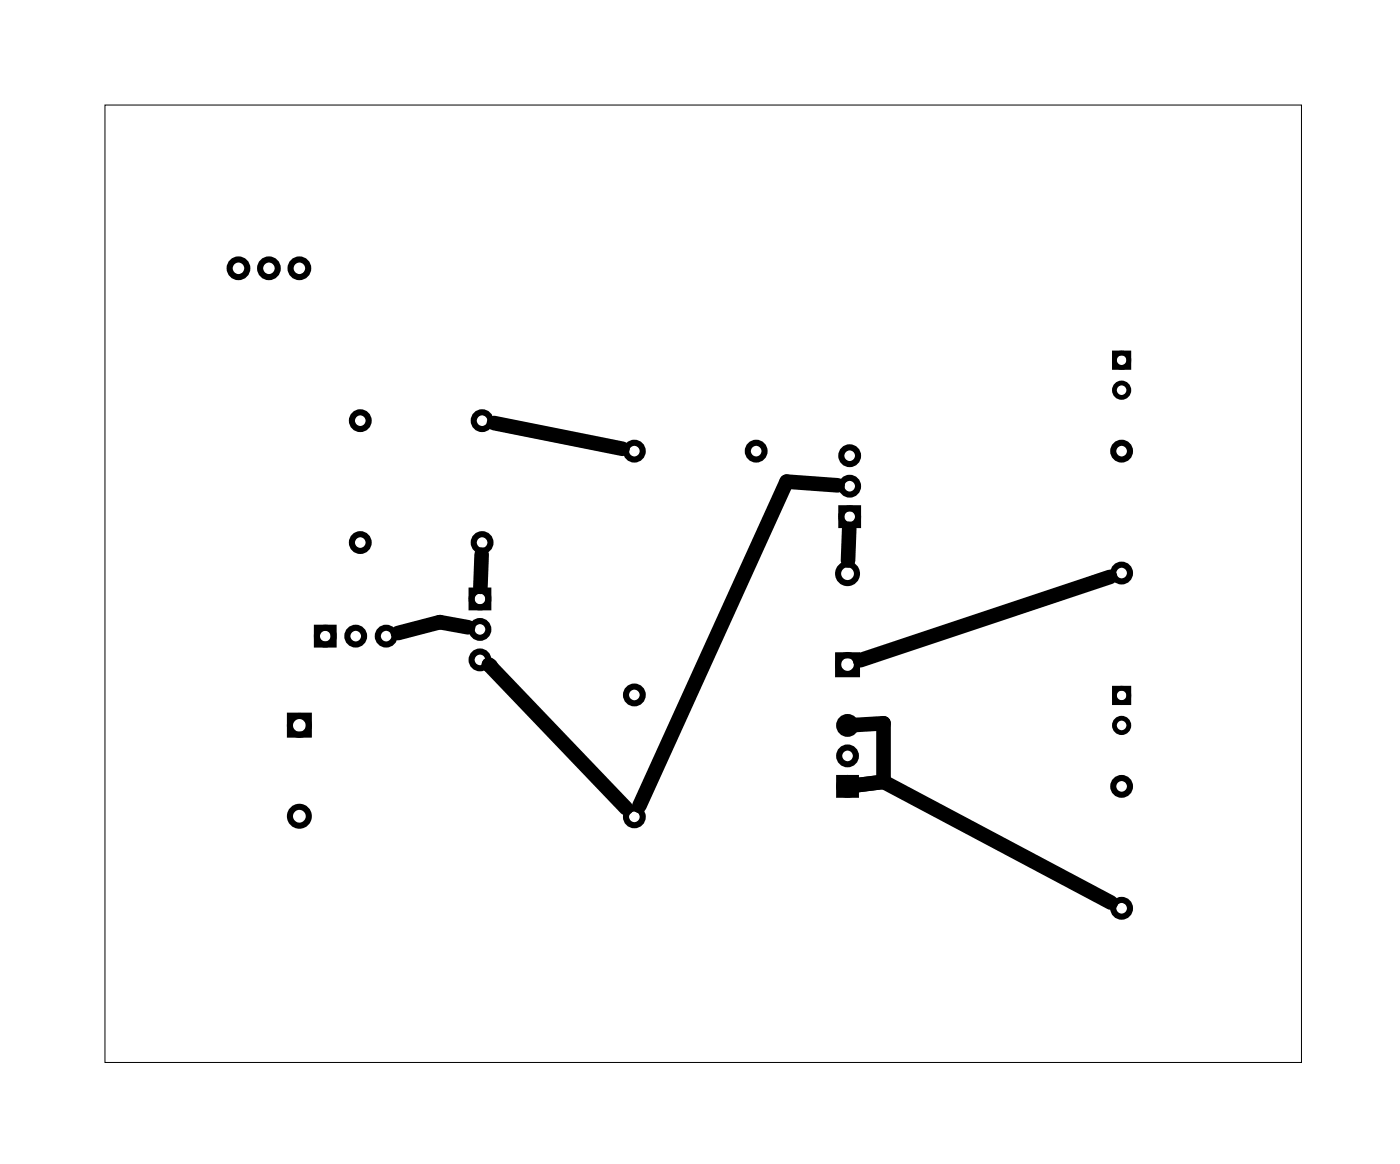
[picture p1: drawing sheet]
<svg xmlns="http://www.w3.org/2000/svg" width="117mm" height="97mm" viewBox="0 0 117 97" stroke-linecap="round" stroke-linejoin="round" font-family="sans-serif">
<path d="M8.8 8.8h99.8v79.8h-99.8z" fill="none" stroke="#000" stroke-width=".08"/>
<g fill="none" stroke="#000" stroke-width=".51">
<path d="M24.2 59.6h1.6v1.6h-1.6zM26.4 52.3h1.4v1.4h-1.4zM39.3 49.2h1.4v1.4h-1.4zM69.9 54.6h1.6v1.6h-1.6zM70.2 42.4h1.4v1.4h-1.4zM70 64.8h1.4v1.4h-1.4z"/>
<circle cx="19.9" cy="22.4" r=".74"/>
<circle cx="22.4" cy="22.4" r=".74"/>
<circle cx="25" cy="22.4" r=".74"/>
<circle cx="30.1" cy="35.1" r=".7"/>
<circle cx="40.2" cy="35.1" r=".7"/>
<circle cx="52.9" cy="37.6" r=".7"/>
<circle cx="63.1" cy="37.6" r=".7"/>
<circle cx="70.9" cy="38" r=".7"/>
<circle cx="93.6" cy="37.6" r=".7"/>
<circle cx="27.1" cy="53" r=".7"/>
<circle cx="29.7" cy="53" r=".7"/>
<circle cx="30.1" cy="45.2" r=".7"/>
<circle cx="32.2" cy="53" r=".7"/>
<circle cx="40" cy="52.5" r=".7"/>
<circle cx="40" cy="49.9" r=".7"/>
<circle cx="40" cy="55" r=".7"/>
<circle cx="40.2" cy="45.2" r=".7"/>
<circle cx="52.9" cy="57.9" r=".7"/>
<circle cx="70.7" cy="47.8" r=".79"/>
<circle cx="70.7" cy="55.4" r=".79"/>
<circle cx="70.9" cy="43.1" r=".7"/>
<circle cx="70.9" cy="40.5" r=".7"/>
<circle cx="93.6" cy="47.8" r=".7"/>
<circle cx="25" cy="60.5" r=".79"/>
<circle cx="25" cy="68" r=".79"/>
<circle cx="52.9" cy="68.1" r=".7"/>
<circle cx="70.7" cy="60.5" r=".7"/>
<circle cx="70.7" cy="65.5" r=".7"/>
<circle cx="70.7" cy="63" r=".7"/>
<circle cx="93.6" cy="65.5" r=".7"/>
<circle cx="93.6" cy="75.7" r=".7"/>
</g>
<g fill="none" stroke="#000" stroke-width=".4">
<path d="M93 29.4h1.2v1.2h-1.2zM93 57.4h1.2v1.2h-1.2z"/>
<circle cx="93.6" cy="32.5" r=".6"/>
<circle cx="93.6" cy="30" r=".6"/>
<circle cx="93.6" cy="58" r=".6"/>
<circle cx="93.6" cy="60.5" r=".6"/>
</g>
<path d="M41.2 35.3l10.7 2.1M39 52.3l-2.3-.4-3.5 .9M40.2 46.2l-.1 2.7M40.9 55.5l-.1-.1 11.4 12M69.9 40.4l-4.3-.3-12.3 27.1M70.8 44.1l-.1 2.6M92.6 48.1l-20.9 6.9M70.7 60.5l3-.2v4.9M73.7 65.2l-3 .3M73.7 65.2l19 10" fill="none" stroke="#000" stroke-width="1.2"/>
</svg>
